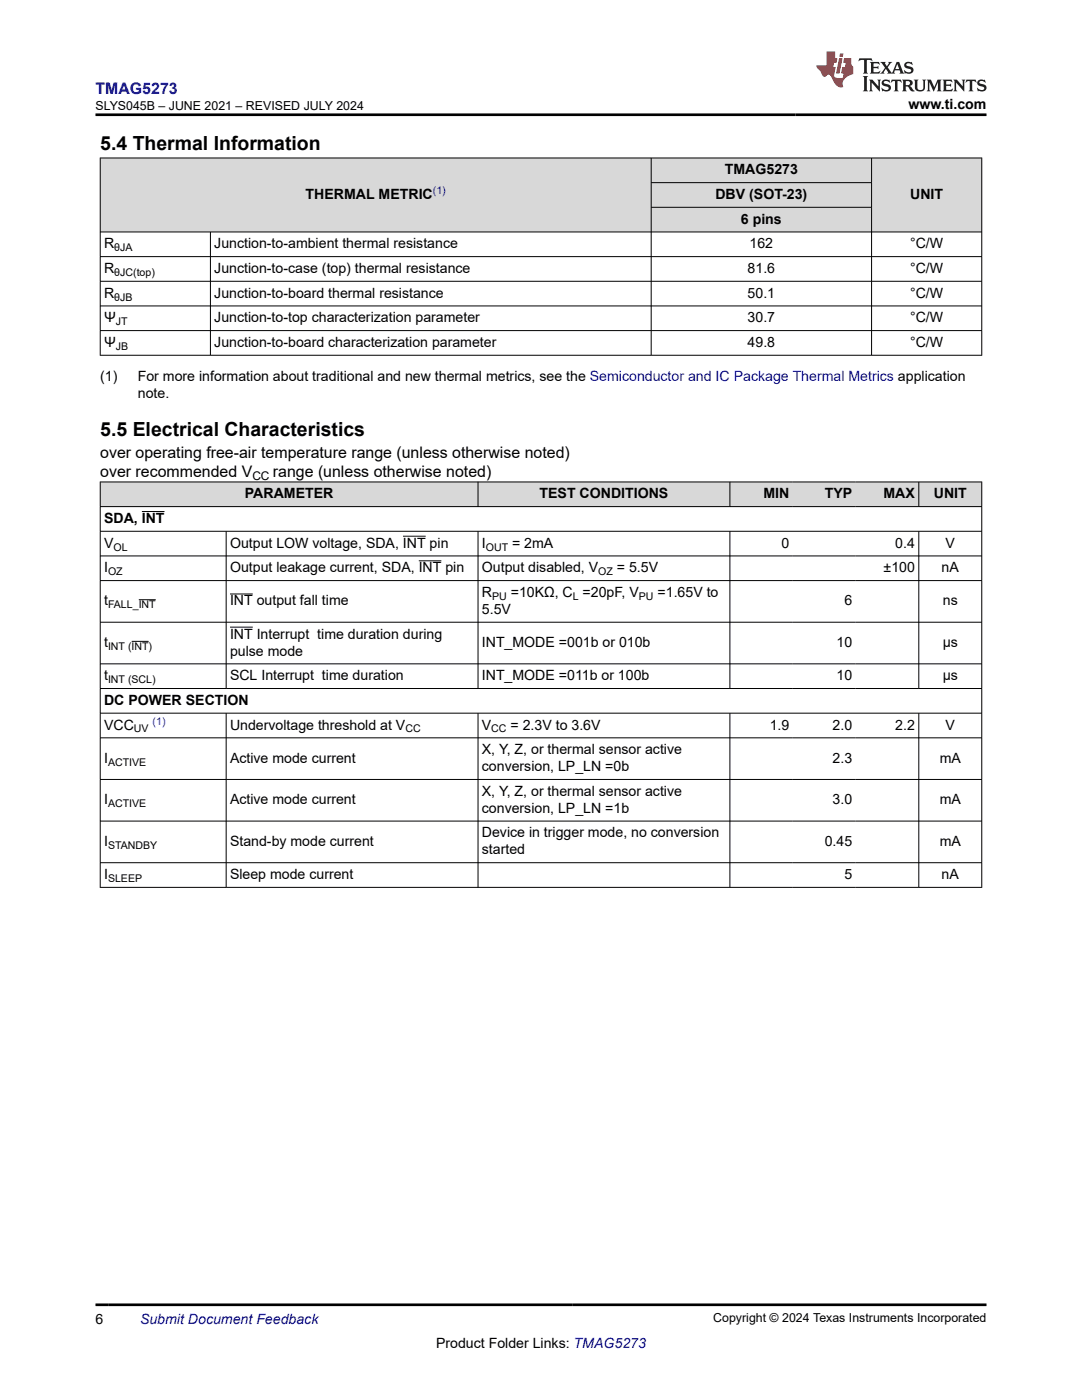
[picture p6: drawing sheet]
<svg xmlns="http://www.w3.org/2000/svg" width="216mm" height="279mm" viewBox="0 0 216 279" stroke-linecap="round" stroke-linejoin="round" font-family="sans-serif">
<defs><g id="words">
<g font-size="3.9">
<text x="20" y="29.9">5.4 Thermal Information</text>
<text x="20" y="86.9">5.5 Electrical Characteristics</text>
</g>
<text font-size="3.2" fill="#00f" x="19" y="18.7">TMAG5273</text>
<g font-size="3.2">
<text x="20" y="91.3">over operating free-air temperature range (unless otherwise noted)</text>
<text x="20" y="95.1">over recommended V</text>
<text x="54.5" y="95.1">range (unless otherwise noted)</text>
</g>
<g font-size="2.8">
<text x="181.3" y="21.8">www.ti.com</text>
<text x="144.6" y="34.8">TMAG5273</text>
<text x="61" y="39.7">THERMAL METRIC</text>
<text x="142.8" y="39.7">DBV (SOT-23)</text>
<text x="181.6" y="39.7">UNIT</text>
<text x="147.8" y="44.6">6 pins</text>
<text x="20.8" y="49.6">R</text>
<text x="42.8" y="49.6">Junction-to-ambient thermal resistance</text>
<text x="149.6" y="49.6">162</text>
<text x="181.6" y="49.6">°C/W</text>
<text x="20.8" y="54.5">R</text>
<text x="20.8" y="59.4">R</text>
<text x="42.8" y="54.5">Junction-to-case (top) thermal resistance</text>
<text x="42.8" y="59.4">Junction-to-board thermal resistance</text>
<text x="149.2" y="54.5">81.6</text>
<text x="149.2" y="59.4">50.1</text>
<text x="181.6" y="54.5">°C/W</text>
<text x="181.6" y="59.4">°C/W</text>
<text x="20.8" y="64.3">Ψ</text>
<text x="42.8" y="64.3">Junction-to-top characterization parameter</text>
<text x="149.2" y="64.3">30.7</text>
<text x="181.6" y="64.3">°C/W</text>
<text x="20.8" y="69.3">Ψ</text>
<text x="42.8" y="69.3">Junction-to-board characterization parameter</text>
<text x="149.2" y="69.3">49.8</text>
<text x="181.6" y="69.3">°C/W</text>
<text x="20" y="76.1">(1)</text>
<text x="27.5" y="76.1">For more information about traditional and new thermal metrics, see the Semiconductor and IC Package Thermal Metrics application</text>
<text x="27.5" y="79.4">note.</text>
<text x="48.9" y="99.5">PARAMETER</text>
<text x="107.7" y="99.5">TEST CONDITIONS</text>
<text x="152.3" y="99.5">MIN</text>
<text x="164.6" y="99.5">TYP</text>
<text x="176.3" y="99.5">MAX</text>
<text x="186.3" y="99.5">UNIT</text>
<text x="20.8" y="104.4">SDA, INT</text>
<text x="20.8" y="109.3">V</text>
<text x="45.9" y="109.3">Output LOW voltage, SDA, INT pin</text>
<text x="96.2" y="109.3">I</text>
<text x="102.2" y="109.3">= 2mA</text>
<text x="155.9" y="109.3">0</text>
<text x="178.6" y="109.3">0.4</text>
<text x="188.7" y="109.3">V</text>
<text x="20.8" y="114.2">I</text>
<text x="45.9" y="114.2">Output leakage current, SDA, INT pin</text>
<text x="96.2" y="114.2">Output disabled, V</text>
<text x="96.2" y="119.1">R</text>
<text x="101.9" y="119.1">=10KΩ, C =20pF, V</text>
<text x="123.1" y="114.2">= 5.5V</text>
<text x="131.2" y="119.1">=1.65V to</text>
<text x="176.3" y="114.2">±100</text>
<text x="187.9" y="114.2">nA</text>
<text x="20.8" y="120.8">t</text>
<text x="45.9" y="120.8">INT output fall time</text>
<text x="96.2" y="122.5">5.5V</text>
<text x="168.5" y="120.8">6</text>
<text x="188.1" y="120.8">ns</text>
<text x="20.8" y="129.1">t</text>
<text x="45.9" y="127.5">INT Interrupt time duration during</text>
<text x="45.9" y="130.8">pulse mode</text>
<text x="96.2" y="129.1">INT_MODE =001b or 010b</text>
<text x="166.9" y="129.1">10</text>
<text x="188.1" y="129.1">µs</text>
<text x="20.8" y="135.8">t</text>
<text x="45.9" y="135.8">SCL Interrupt time duration</text>
<text x="96.2" y="135.8">INT_MODE =011b or 100b</text>
<text x="166.9" y="135.8">10</text>
<text x="188.1" y="135.8">µs</text>
<text x="20.8" y="140.7">DC POWER SECTION</text>
<text x="20.8" y="145.6">VCC</text>
<text x="45.9" y="145.6">Undervoltage threshold at V</text>
<text x="96.2" y="145.6">V</text>
<text x="101.9" y="145.6">= 2.3V to 3.6V</text>
<text x="153.6" y="145.6">1.9</text>
<text x="166.1" y="145.6">2.0</text>
<text x="178.6" y="145.6">2.2</text>
<text x="188.7" y="145.6">V</text>
<text x="20.8" y="152.2">I</text>
<text x="45.9" y="152.2">Active mode current</text>
<text x="96.2" y="150.5">X, Y, Z, or thermal sensor active</text>
<text x="96.2" y="153.9">conversion, LP_LN =0b</text>
<text x="166.1" y="152.2">2.3</text>
<text x="187.5" y="152.2">mA</text>
<text x="20.8" y="160.5">I</text>
<text x="45.9" y="160.5">Active mode current</text>
<text x="96.2" y="158.8">X, Y, Z, or thermal sensor active</text>
<text x="166.1" y="160.5">3.0</text>
<text x="187.5" y="160.5">mA</text>
<text x="96.2" y="162.2">conversion, LP_LN =1b</text>
<text x="96.2" y="167.1">Device in trigger mode, no conversion</text>
<text x="20.8" y="168.8">I</text>
<text x="45.9" y="168.8">Stand-by mode current</text>
<text x="96.2" y="170.5">started</text>
<text x="164.6" y="168.8">0.45</text>
<text x="187.5" y="168.8">mA</text>
<text x="20.8" y="175.4">I</text>
<text x="45.9" y="175.4">Sleep mode current</text>
<text x="168.5" y="175.4">5</text>
<text x="187.9" y="175.4">nA</text>
<text x="19" y="264.2">6</text>
<text x="87" y="269">Product Folder Links: TMAG5273</text>
</g>
<text font-size="2.8" fill="#00f" x="27.9" y="264.2">Submit Document Feedback</text>
<g font-size="2.5">
<text x="19" y="21.9">SLYS045B – JUNE 2021 – REVISED JULY 2024</text>
<text x="142.3" y="263.9">Copyright © 2024 Texas Instruments Incorporated</text>
</g>
<text font-size="2.4" x="50.4" y="95.8">CC</text>
<g font-size="2.1" fill="#00f">
<text x="86.4" y="38.8">(1)</text>
<text x="30.4" y="144.7">(1)</text>
</g>
<g font-size="2.1">
<text x="22.8" y="50.1">θJA</text>
<text x="22.8" y="55.1">θJC(top)</text>
<text x="22.8" y="60">θJB</text>
<text x="23.1" y="64.9">JT</text>
<text x="23.1" y="69.8">JB</text>
<text x="22.6" y="109.9">OL</text>
<text x="96.9" y="109.9">OUT</text>
<text x="21.6" y="114.8">OZ</text>
<text x="98.2" y="119.7">PU</text>
<text x="114.3" y="119.7">L</text>
<text x="119.4" y="114.8">OZ</text>
<text x="127.5" y="119.7">PU</text>
<text x="21.6" y="121.4">FALL_INT</text>
<text x="21.6" y="129.7">INT (INT)</text>
<text x="21.6" y="136.3">INT (SCL)</text>
<text x="26.7" y="146.2">UV</text>
<text x="80.9" y="146.2">CC</text>
<text x="98" y="146.2">CC</text>
<text x="21.6" y="152.8">ACTIVE</text>
<text x="21.6" y="161.1">ACTIVE</text>
<text x="21.6" y="169.4">STANDBY</text>
<text x="21.6" y="176">SLEEP</text>
</g>
</g></defs>
<g fill="#d8d8d8">
<path d="M20 31.5h175.9v5h-175.9z" fill-rule="evenodd"/>
<path d="M20.1 31.6h109.8v14.6h-109.8z" fill-rule="evenodd"/>
<path d="M130 31.6h43.9v4.8h-43.9z" fill-rule="evenodd"/>
<path d="M174 31.6h21.8v14.6h-21.8z" fill-rule="evenodd"/>
<path d="M130 36.5h43.9v4.8h-43.9z" fill-rule="evenodd"/>
<path d="M130 41.4h43.9v4.8h-43.9z" fill-rule="evenodd"/>
</g>
<g fill="none" stroke="#000" stroke-width=".2">
<path d="M19.9 31.5h176.1M20 31.5v39.5M129.9 31.5v39.5M129.9 36.5h44.1M173.9 31.5v39.5M195.9 31.5v39.5M19.9 46.3h176.1M19.9 51.2h176.1M19.9 56.1h176.1M42 46.3v24.7M129.9 41.4h44.1M19.9 61.1h176.1"/>
<path d="M19.9 66h176.1M19.9 70.9h176.1"/>
</g>
<g fill="#d8d8d8">
<path d="M20 96.2h175.9v4.9h-175.9z" fill-rule="evenodd"/>
<path d="M20.1 96.2h75.2v4.8h-75.2z" fill-rule="evenodd"/>
<path d="M95.4 96.2h50.2v4.8h-50.2z" fill-rule="evenodd"/>
<path d="M145.7 96.2h12.5v4.8h-12.5z" fill-rule="evenodd"/>
<path d="M158.2 96.2h12.6v4.8h-12.6z" fill-rule="evenodd"/>
<path d="M170.8 96.2h12.5v4.8h-12.5z" fill-rule="evenodd"/>
<path d="M183.4 96.2h12.4v4.8h-12.4z" fill-rule="evenodd"/>
</g>
<g fill="none" stroke="#000" stroke-width=".2">
<path d="M19.9 96.2h176.1M20 96.1v81.1M95.4 96.1v5.1M145.6 96.1v5.1M183.3 96.1v5.1M195.9 96.1v81.1M19.9 101.1h176.1M19.9 106h176.1M19.9 110.9h176.1M19.9 115.9h176.1M27.7 119.7h3.4M28.3 102.1h4.5"/>
<path d="M45.1 106v31.5M45.9 118.5h4.5M80.4 107h4.6M83.5 111.9h4.6M95.4 106v31.5M145.6 106v31.5M183.3 106v31.5M19.9 124.2h176.1M19.9 132.5h176.1M19.9 137.4h176.1M26.3 128h3.4M45.9 125.2h4.5"/>
<path d="M19.9 142.3h176.1M19.9 147.2h176.1M19.9 155.6h176.1M45.1 142.3v34.9M95.4 142.3v34.9M145.6 142.3v34.9M183.3 142.3v34.9M19.9 163.9h176.1M19.9 172.2h176.1M19.9 177.1h176.1"/>
</g>
<path d="M171.5 11.6l-.2 .6 .5-.2h.6v.1v2.2l-.2 .4h1l-.2-.4v-2.2v-.1h.5l.6 .2-.2-.6zM173.6 12.4l.2 .3v1.6l-.2 .4h1.9l.1-.6a1.08 1.08 0 0 1-1.3 .2v-.7h.6l.4 .2v-.7l-.4 .2h-.6v-.5l.2-.2a1 1 0 0 1 1 .3l-.1-.5zM175.7 12.4l.9 1.1-1 1.2h.9l-.2-.2 .5-.8 .4 .8-.2 .2h1.6l-.2-.2 .2-.5h.9l.1 .5-.1 .2h.9l-.2-.4-.8-1.9h-.5l-.9 2.1-.9-1.1 .9-1h-.8l.2 .2-.4 .6-.4-.6 .2-.2zM179 12.8l.4 1h-.7zM180.7 12.5a.65 .65 0 0 0-.2 .7 .65 .65 0 0 0 .6 .5l.6 .1 .1 .3a.79 .79 0 0 1-.7 .4 .79 .79 0 0 1-.7-.5l.1 .7 .2-.1a.93 .93 0 0 0 1.1 0 .93 .93 0 0 0 .4-.9 1.46 1.46 0 0 0-1.2-.6l-.1-.3a1.09 1.09 0 0 1 1.2 .2l-.2-.6-.1 .1-.5-.2zM172.2 15.2l.2 .4v2.2l-.2 .4h1l-.2-.4v-2.2l.2-.4zM173.4 15.9l.2 .4v1.5l-.2 .4h.8l-.3-.4 .1-1.3 1.6 1.8v-2l.2-.4h-.7l.1 .2 .1 1.1-1.2-1.3zM176.2 16a.65 .65 0 0 0-.2 .8 .65 .65 0 0 0 .6 .4l.6 .2 .1 .2a.79 .79 0 0 1-.7 .4 .79 .79 0 0 1-.7-.5l.1 .7 .2-.1a.93 .93 0 0 0 1.1 .1 .93 .93 0 0 0 .4-1 1.46 1.46 0 0 0-1.2-.5l-.1-.4a1.09 1.09 0 0 1 1.2 .2l-.1-.6-.2 .1-.5-.1zM177.9 15.9l-.1 .6a.63 .63 0 0 1 .8-.3v1.6l-.3 .4h1l-.2-.4v-1.6a.66 .66 0 0 1 .8 .3l-.1-.6zM180 15.9l.2 .4v1.5l-.2 .4h1l-.2-.2-.1-.7h.5l.1 .2a.79 .79 0 0 0 1.2 .6l-1-.9a.61 .61 0 0 0 .6-.6 .61 .61 0 0 0-.5-.7zM180.8 16.2h.1a.47 .47 0 0 1 .5 .1 .47 .47 0 0 1 .1 .5l-.1 .1-.7 .1zM182.3 15.9l.2 .2a2.27 2.27 0 0 0 .4 2 1.04 1.04 0 0 0 1.7-.7v-1.3l.2-.2h-.8l.2 .4v1.1a.6 .6 0 0 1-.6 .6 .6 .6 0 0 1-.6-.6v-1.1l.3-.4zM184.9 15.9l.2 .4v1.5l-.2 .4h.8l-.3-.4v-1.4l.9 1.9 .9-1.9v1.4l-.3 .4h1l-.2-.4v-1.5l.2-.4h-.8l-.7 1.5-.6-1.5zM188.1 15.9l.2 .4v1.5l-.2 .4h1.9l.1-.6a1.09 1.09 0 0 1-1.3 .2v-.7h.6l.4 .2v-.6l-.4 .2h-.6v-.6l.2-.1a1.01 1.01 0 0 1 1 .3l-.1-.6zM190.2 15.9l.3 .4v1.5l-.3 .4h.8l-.2-.4v-1.3l1.6 1.8v-2l.2-.4h-.7l.2 .2v1.1l-1.2-1.3zM192.8 15.9l-.1 .6a.63 .63 0 0 1 .8-.3v1.6l-.3 .4h1l-.2-.4v-1.6a.66 .66 0 0 1 .8 .3l-.1-.6zM195.2 16a.65 .65 0 0 0-.2 .8 .65 .65 0 0 0 .6 .4l.6 .2 .2 .2a.79 .79 0 0 1-.7 .4 .79 .79 0 0 1-.7-.5l.1 .7 .2-.1a.93 .93 0 0 0 1 .1 .93 .93 0 0 0 .5-1 1.46 1.46 0 0 0-1.3-.5v-.4a1.09 1.09 0 0 1 1.2 .2l-.2-.6-.2 .1-.5-.1z" fill="#231f20"/>
<path d="M164.9 10.3v2.7h-2l.1 .4 .8 1a.95 .95 0 0 0 1 .9 .59 .59 0 0 1 .5-.4 .59 .59 0 0 1 .5 .3l.4 .8a1.59 1.59 0 0 0 2.1 1.4 1.61 1.61 0 0 1 1-2.3l1-.3-.1-1.5a1.59 1.59 0 0 1-.3-1.7h-1.5l-.2 .9h.6l-.2 .9h-.5l-.2 .9v.3l.4 .1-.1 .9h-.7a.73 .73 0 0 1-1-.7l.3-1.5h-.5l.1-.9h.5l.2-.9h-.5v-1.3zM167.4 11.6l-.6 3.1h.7l.6-3.1zM167.6 10.7l-.1 .6h.7l.1-.6z" fill="#ed1c24"/>
<path d="M19 22.9h177.8M19 260.4h177.8" fill="none" stroke="#000" stroke-width=".53"/>
<use href="#words"/>
</svg>
